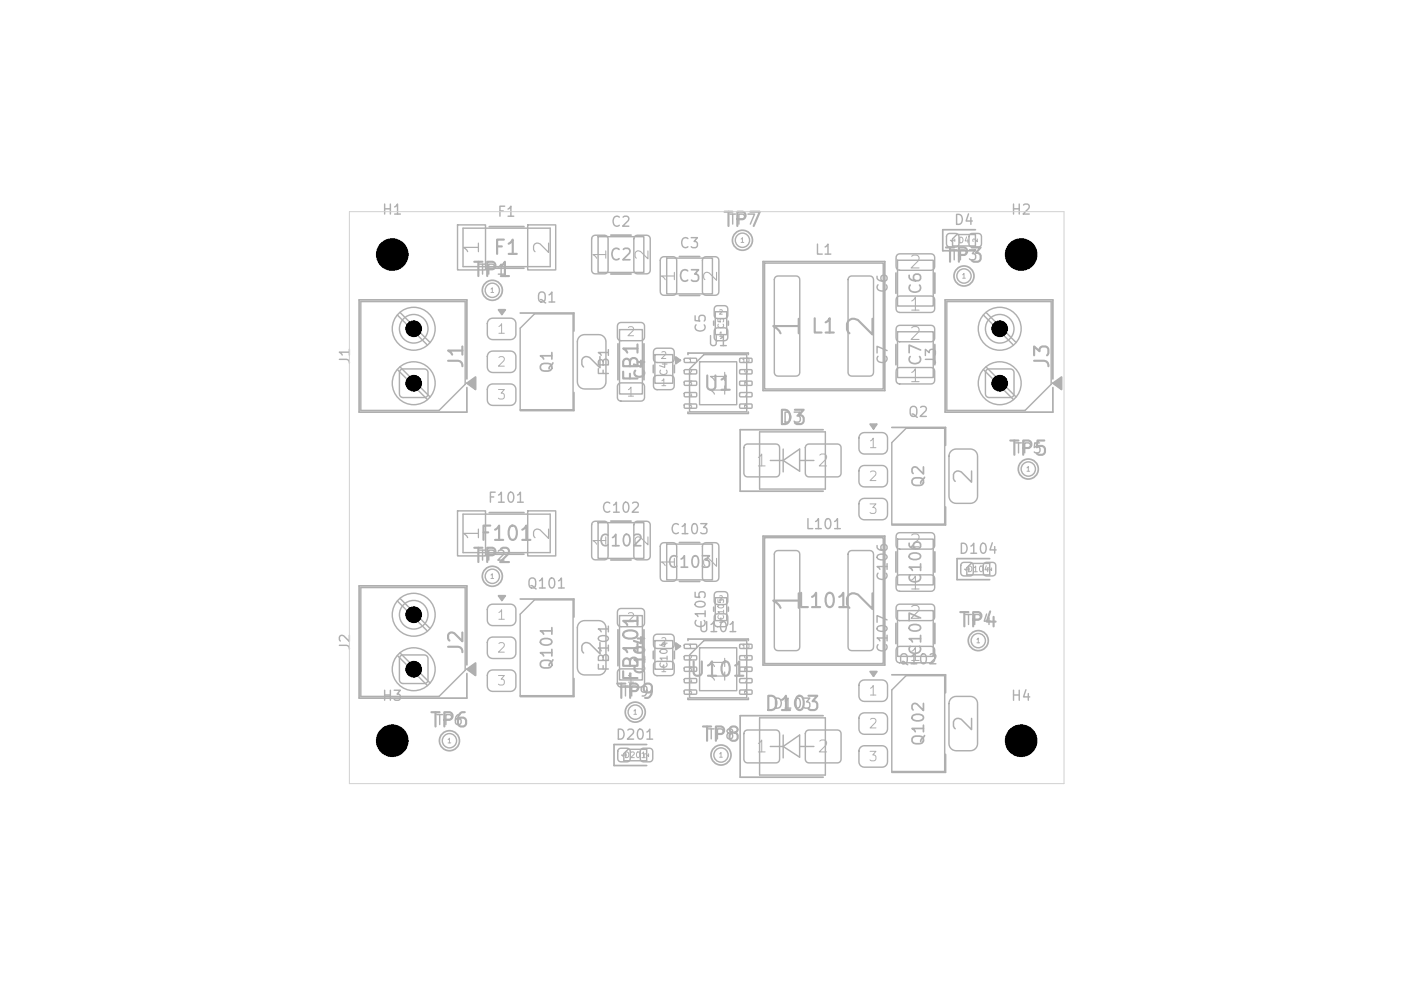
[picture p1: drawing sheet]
<svg xmlns="http://www.w3.org/2000/svg" width="297mm" height="210mm" viewBox="0 0 297 210" stroke-linecap="round" stroke-linejoin="round" font-family="sans-serif">
<defs><g id="words">
<g font-size="5.3" fill="#afafaf">
<text x="169.3" y="71.5" transform="rotate(-90 169.3 71.5)">1</text>
<text x="184.7" y="71.5" transform="rotate(-90 184.7 71.5)">2</text>
<text x="169.3" y="129.1" transform="rotate(-90 169.3 129.1)">1</text>
<text x="184.7" y="129.1" transform="rotate(-90 184.7 129.1)">2</text>
</g>
<g font-size="3.8" fill="#afafaf">
<text x="127.1" y="78.1" transform="rotate(-90 127.1 78.1)">2</text>
<text x="205.1" y="102.1" transform="rotate(-90 205.1 102.1)">2</text>
<text x="127.1" y="138.1" transform="rotate(-90 127.1 138.1)">2</text>
<text x="205.1" y="154" transform="rotate(-90 205.1 154)">2</text>
</g>
<g font-size="3.2" fill="#afafaf">
<text x="101.4" y="53.7" transform="rotate(-90 101.4 53.7)">1</text>
<text x="116.1" y="53.7" transform="rotate(-90 116.1 53.7)">2</text>
<text x="101.4" y="113.7" transform="rotate(-90 101.4 113.7)">1</text>
<text x="116.1" y="113.7" transform="rotate(-90 116.1 113.7)">2</text>
</g>
<g font-size="3" fill="#afafaf">
<text x="151.5" y="48.3">TP7</text>
<text x="79" y="55.7">H1</text>
<text x="99" y="58.8">TP1</text>
<text x="103.3" y="54.2">F1</text>
<text x="198" y="55.8">TP3</text>
<text x="211" y="55.7">H2</text>
<text x="170" y="70.7">L1</text>
<text x="98" y="77.6" transform="rotate(-90 98 77.6)">J1</text>
<text x="221" y="77.6" transform="rotate(-90 221 77.6)">J3</text>
<text x="134.7" y="80.4" transform="rotate(-90 134.7 80.4)">FB1</text>
<text x="147.4" y="82.7">U1</text>
<text x="153" y="83.6" transform="rotate(-90 153 83.6)">11</text>
<text x="163.1" y="89.9">D3</text>
<text x="211.5" y="96.3">TP5</text>
<text x="99" y="118.8">TP2</text>
<text x="100.5" y="114.2">F101</text>
<text x="167.1" y="128.3">L101</text>
<text x="98" y="137.6" transform="rotate(-90 98 137.6)">J2</text>
<text x="201" y="132.3">TP4</text>
<text x="134.7" y="143.3" transform="rotate(-90 134.7 143.3)">FB101</text>
<text x="144.6" y="142.7">U101</text>
<text x="153" y="143.6" transform="rotate(-90 153 143.6)">11</text>
<text x="129" y="147.3">TP9</text>
<text x="160.3" y="149.9">D103</text>
<text x="90" y="153.3">TP6</text>
<text x="79" y="157.7">H3</text>
<text x="147" y="156.3">TP8</text>
<text x="211" y="157.7">H4</text>
</g>
<g font-size="2.7" fill="#afafaf">
<text x="128" y="55" transform="rotate(-90 128 55)">1</text>
<text x="136.8" y="55" transform="rotate(-90 136.8 55)">2</text>
<text x="142.4" y="59.5" transform="rotate(-90 142.4 59.5)">1</text>
<text x="151.2" y="59.5" transform="rotate(-90 151.2 59.5)">2</text>
<text x="190.6" y="57">2</text>
<text x="190.6" y="65.9">1</text>
<text x="190.6" y="72">2</text>
<text x="190.6" y="80.9">1</text>
<text x="128" y="115" transform="rotate(-90 128 115)">1</text>
<text x="136.8" y="115" transform="rotate(-90 136.8 115)">2</text>
<text x="142.4" y="119.5" transform="rotate(-90 142.4 119.5)">1</text>
<text x="151.2" y="119.5" transform="rotate(-90 151.2 119.5)">2</text>
<text x="190.6" y="115.5">2</text>
<text x="190.6" y="124.4">1</text>
<text x="190.6" y="130.5">2</text>
<text x="190.6" y="139.4">1</text>
</g>
<g font-size="2.5" fill="#afafaf">
<text x="158.4" y="98.5">1</text>
<text x="171.3" y="98.5">2</text>
<text x="158.4" y="158.5">1</text>
<text x="171.3" y="158.5">2</text>
</g>
<g font-size="2.4" fill="#afafaf">
<text x="127.8" y="55.2">C2</text>
<text x="142.2" y="59.7">C3</text>
<text x="194" y="62" transform="rotate(-90 194 62)">C6</text>
<text x="194" y="77" transform="rotate(-90 194 77)">C7</text>
<text x="116.6" y="78.5" transform="rotate(-90 116.6 78.5)">Q1</text>
<text x="194.6" y="102.5" transform="rotate(-90 194.6 102.5)">Q2</text>
<text x="125.5" y="115.2">C102</text>
<text x="139.9" y="119.7">C103</text>
<text x="194" y="122.8" transform="rotate(-90 194 122.8)">C106</text>
<text x="194" y="137.8" transform="rotate(-90 194 137.8)">C107</text>
<text x="116.6" y="140.8" transform="rotate(-90 116.6 140.8)">Q101</text>
<text x="194.6" y="156.7" transform="rotate(-90 194.6 156.7)">Q102</text>
</g>
<g font-size="2.1" fill="#afafaf">
<text x="80" y="45.5">H1</text>
<text x="104.2" y="46">F1</text>
<text x="152.8" y="47.7">TP7</text>
<text x="200.1" y="47.7">D4</text>
<text x="212" y="45.5">H2</text>
<text x="128.1" y="48.1">C2</text>
<text x="142.5" y="52.6">C3</text>
<text x="170.9" y="53.9">L1</text>
<text x="100.3" y="58.2">TP1</text>
<text x="199.3" y="55.2">TP3</text>
<text x="112.4" y="64">Q1</text>
<text x="186.8" y="61.7" transform="rotate(-90 186.8 61.7)">C6</text>
<text x="148.6" y="70.1" transform="rotate(-90 148.6 70.1)">C5</text>
<text x="74" y="76.7" transform="rotate(-90 74 76.7)">J1</text>
<text x="148.4" y="73.1">U1</text>
<text x="186.8" y="76.7" transform="rotate(-90 186.8 76.7)">C7</text>
<text x="197" y="76.7" transform="rotate(-90 197 76.7)">J3</text>
<text x="128.3" y="79.1" transform="rotate(-90 128.3 79.1)">FB1</text>
<text x="135.9" y="79.7" transform="rotate(-90 135.9 79.7)">C4</text>
<text x="164.1" y="89.2">D3</text>
<text x="190.4" y="88">Q2</text>
<text x="212.8" y="95.7">TP5</text>
<text x="102.2" y="106">F101</text>
<text x="126.1" y="108.1">C102</text>
<text x="140.5" y="112.6">C103</text>
<text x="168.9" y="111.5">L101</text>
<text x="100.3" y="118.2">TP2</text>
<text x="201.1" y="116.7">D104</text>
<text x="110.4" y="124">Q101</text>
<text x="186.8" y="122.2" transform="rotate(-90 186.8 122.2)">C106</text>
<text x="202.3" y="131.7">TP4</text>
<text x="74" y="136.7" transform="rotate(-90 74 136.7)">J2</text>
<text x="146.4" y="133.1">U101</text>
<text x="148.6" y="132.1" transform="rotate(-90 148.6 132.1)">C105</text>
<text x="186.8" y="137.2" transform="rotate(-90 186.8 137.2)">C107</text>
<text x="128.3" y="141.1" transform="rotate(-90 128.3 141.1)">FB101</text>
<text x="135.9" y="141.7" transform="rotate(-90 135.9 141.7)">C104</text>
<text x="188.4" y="139.9">Q102</text>
<text x="80" y="147.5">H3</text>
<text x="130.3" y="146.7">TP9</text>
<text x="162.1" y="149.2">D103</text>
<text x="212" y="147.5">H4</text>
<text x="91.3" y="152.7">TP6</text>
<text x="129.1" y="155.7">D201</text>
<text x="148.3" y="155.7">TP8</text>
</g>
<g font-size="2" fill="#afafaf">
<text x="85.7" y="70.5">2</text>
<text x="104.1" y="70.5">1</text>
<text x="208.7" y="70.5">2</text>
<text x="104.1" y="77.4">2</text>
<text x="85.7" y="81.9">1</text>
<text x="208.7" y="81.9">1</text>
<text x="104.1" y="84.3">3</text>
<text x="182.1" y="94.5">1</text>
<text x="182.1" y="101.4">2</text>
<text x="182.1" y="108.3">3</text>
<text x="85.7" y="130.5">2</text>
<text x="104.1" y="130.5">1</text>
<text x="104.1" y="137.4">2</text>
<text x="85.7" y="141.9">1</text>
<text x="104.1" y="144.3">3</text>
<text x="182.1" y="146.4">1</text>
<text x="182.1" y="153.3">2</text>
<text x="182.1" y="160.2">3</text>
</g>
<g font-size="1.9" fill="#afafaf">
<text x="131.3" y="71">2</text>
<text x="131.3" y="83.7">1</text>
<text x="131.3" y="131">2</text>
<text x="131.3" y="143.7">1</text>
</g>
<g font-size="1.5" fill="#afafaf">
<text x="140.5" y="79" transform="rotate(-90 140.5 79)">C4</text>
<text x="140.5" y="140.4" transform="rotate(-90 140.5 140.4)">C104</text>
</g>
<g font-size="1.4" fill="#afafaf">
<text x="138.5" y="75.7">2</text>
<text x="138.5" y="81.4">1</text>
<text x="138.5" y="135.7">2</text>
<text x="138.5" y="141.4">1</text>
</g>
<g font-size="1.2" fill="#afafaf">
<text x="201" y="51.3">D4</text>
<text x="152.2" y="69.1" transform="rotate(-90 152.2 69.1)">C5</text>
<text x="202.9" y="120.3">D104</text>
<text x="152.2" y="130.2" transform="rotate(-90 152.2 130.2)">C105</text>
<text x="130.9" y="159.3">D201</text>
</g>
<g font-size="1" fill="#afafaf">
<text x="155.3" y="51.2">1</text>
<text x="201.8" y="58.7">1</text>
<text x="102.8" y="61.7">1</text>
<text x="215.3" y="99.2">1</text>
<text x="102.8" y="121.7">1</text>
<text x="204.8" y="135.2">1</text>
<text x="132.8" y="150.2">1</text>
<text x="93.8" y="156.2">1</text>
<text x="150.8" y="159.2">1</text>
</g>
<g font-size=".9" fill="#afafaf">
<text x="200.7" y="51" transform="rotate(-90 200.7 51)">1</text>
<text x="205.4" y="51" transform="rotate(-90 205.4 51)">2</text>
<text x="150.8" y="70.9">1</text>
<text x="150.8" y="66.2">2</text>
<text x="144.4" y="76.3">1</text>
<text x="155.6" y="76.3">10</text>
<text x="144.4" y="78.7">2</text>
<text x="144.4" y="81.1">3</text>
<text x="144.4" y="83.5">4</text>
<text x="156" y="83.5">7</text>
<text x="156" y="81.1">8</text>
<text x="156" y="78.7">9</text>
<text x="144.4" y="85.9">5</text>
<text x="156" y="85.9">6</text>
<text x="203.7" y="120" transform="rotate(-90 203.7 120)">1</text>
<text x="208.4" y="120" transform="rotate(-90 208.4 120)">2</text>
<text x="150.8" y="130.9">1</text>
<text x="150.8" y="126.2">2</text>
<text x="144.4" y="136.3">1</text>
<text x="155.6" y="136.3">10</text>
<text x="144.4" y="138.7">2</text>
<text x="144.4" y="141.1">3</text>
<text x="144.4" y="143.5">4</text>
<text x="156" y="143.5">7</text>
<text x="156" y="141.1">8</text>
<text x="156" y="138.7">9</text>
<text x="144.4" y="145.9">5</text>
<text x="156" y="145.9">6</text>
<text x="131.7" y="159" transform="rotate(-90 131.7 159)">1</text>
<text x="136.4" y="159" transform="rotate(-90 136.4 159)">2</text>
</g>
</g></defs>
<g fill="none" stroke="#afafaf" stroke-width=".36">
<path d="M141.8 74.9l1 .7-1 .7zM144.4 74.4v-.3h12.7v.3M144.4 86.4v.3h12.7v-.3M142.6 113.8h4.3M137.1 136.6v1.6M141.5 136.6v1.6M142.6 122h4.3"/>
<circle cx="155.8" cy="50.4" r="2.1"/>
</g>
<path d="M139.9 114.2h9.6v7.5h-9.6zM137.5 134.4h3.7v6h-3.7z" fill="none" stroke="#afafaf" stroke-width=".3"/>
<path d="M141.8 74.9l1 .7-1 .7z" fill="#afafaf"/>
<path d="M160.5 55.2h24.9v26.4h-24.9zM109.2 68.9l3-3h8.1v20.1h-11.1zM144.7 77.4l3-3h9v12h-12zM160.5 112.8h24.9v26.4h-24.9z" fill="none" stroke="#afafaf" stroke-width=".3"/>
<g fill="none" stroke="#afafaf" stroke-width=".36">
<path d="M160.2 54.9h25.5v27h-25.5zM104.6 65h1.5l-.8 1zM109.2 65.7h11.3v3.8M120.5 82.4v3.7h-11.3M160.2 112.5h25.5v27h-25.5z"/>
<circle cx="205.3" cy="134.4" r="2.1"/>
</g>
<path d="M104.6 65h1.5l-.8 1z" fill="#afafaf"/>
<path d="M102.7 47.5h7.3M102.7 56.3h7.3M207.7 117.2h-6.8v4.4h6.8M182.6 140.9h1.5l-.8 1zM187.2 141.6h11.3v3.8M198.5 158.3v3.7h-11.3" fill="none" stroke="#afafaf" stroke-width=".36"/>
<path d="M97.2 47.9h18.3v8h-18.3zM203.8 118.2h3.9v2.4h-4.8v-1.5zM190.2 141.8h8.1v20.1h-11.1v-17.1z" fill="none" stroke="#afafaf" stroke-width=".3"/>
<path d="M182.6 140.9h1.5l-.8 1z" fill="#afafaf"/>
<g fill="none" stroke="#afafaf" stroke-width=".36">
<path d="M188.1 57.3v4.2M196.2 57.3v4.2M149.8 67.4v.8M152.9 67.4v.8M221 79.5v-16.6h-22.6v23.6h22.6v-5.2M172.8 90.2h-17.4v12.9h17.4M221 80.4l1.8-1.3v2.6zM128.2 109.3h4.3M128.2 117.5h4.3M188.1 130.8v4.2M196.2 130.8v4.2"/>
<circle cx="103.3" cy="60.9" r="2.1"/>
<circle cx="103.3" cy="120.9" r="2.1"/>
<circle cx="94.3" cy="155.4" r="2.1"/>
</g>
<g fill="none" stroke="#afafaf" stroke-width=".3">
<path d="M188.4 54.6h7.5v9.6h-7.5zM150.1 65.4h2.4v4.8h-2.4zM198.7 63.3h21.9v17.3l-5.4 5.5h-16.5zM206.4 66.1l6.3 6.3M206.4 77.5l6.3 6.3M207 65.6l6.3 6.2M207 77l6.3 6.3M159.4 90.6h13.8v12h-13.8zM161.7 96.6h2.7M164.4 94.2v4.8M164.4 96.6l3.4-2.4v4.7zM167.8 96.6h3"/>
<path d="M125.5 109.7h9.6v7.5h-9.6zM188.4 128.1h7.5v9.6h-7.5z"/>
<circle cx="209.8" cy="69" r="4.5"/>
<circle cx="209.8" cy="80.4" r="4.5"/>
</g>
<path d="M221 80.4l1.8-1.3v2.6z" fill="#afafaf"/>
<path d="M98 139.5v-16.6h-22.6v23.6h22.6v-5.2M98 140.4l1.8-1.3v2.6z" fill="none" stroke="#afafaf" stroke-width=".36"/>
<g fill="none" stroke="#afafaf" stroke-width=".3">
<path d="M75.7 123.3h21.9v17.3l-5.4 5.5h-16.5zM83.4 126.1l6.3 6.3M83.4 137.5l6.3 6.3M84 125.6l6.3 6.2M84 137l6.3 6.3"/>
<circle cx="86.8" cy="129" r="4.5"/>
<circle cx="86.8" cy="140.4" r="4.5"/>
</g>
<path d="M98 140.4l1.8-1.3v2.6z" fill="#afafaf"/>
<path d="M129.7 72.1v7.6M135.2 72.1v7.6M188.1 72.3v4.2M196.2 72.3v4.2M182.6 89h1.5l-.8 1zM187.2 89.7h11.3v3.8M198.5 106.4v3.7h-11.3M129.7 132.1v7.6M135.2 132.1v7.6M149.8 127.4v.8M152.9 127.4v.8M135.7 156.2h-6.8v4.4h6.8" fill="none" stroke="#afafaf" stroke-width=".36"/>
<path d="M130 69.2h4.8v13.5h-4.8zM188.4 69.6h7.5v9.6h-7.5zM190.2 89.9h8.1v20.1h-11.1v-17.1zM130 129.2h4.8v13.5h-4.8zM150.1 125.4h2.4v4.8h-2.4zM130.9 158.1l.9-.9h3.9v2.4h-4.8z" fill="none" stroke="#afafaf" stroke-width=".3"/>
<path d="M182.6 89h1.5l-.8 1z" fill="#afafaf"/>
<g fill="none" stroke="#afafaf" stroke-width=".36">
<path d="M137.1 76.6v1.6M141.5 76.6v1.6M104.6 125h1.5l-.8 1zM109.2 125.7h11.3v3.8M120.5 142.4v3.7h-11.3M172.8 150.2h-17.4v12.9h17.4"/>
<circle cx="133.3" cy="149.4" r="2.1"/>
</g>
<path d="M137.5 74.4h3.7v6h-3.7zM109.2 128.9l3-3h8.1v20.1h-11.1zM159.4 150.6h13.8v12h-13.8zM161.7 156.6h2.7M164.4 154.2v4.8M164.4 156.6l3.4-2.4v4.7zM167.8 156.6h3" fill="none" stroke="#afafaf" stroke-width=".3"/>
<path d="M104.6 125h1.5l-.8 1z" fill="#afafaf"/>
<g fill="none" stroke="#afafaf" stroke-width=".36">
<path d="M98 79.5v-16.6h-22.6v23.6h22.6v-5.2M98 80.4l1.8-1.3v2.6zM188.1 115.8v4.2M196.2 115.8v4.2"/>
<circle cx="215.8" cy="98.4" r="2.1"/>
</g>
<g fill="none" stroke="#afafaf" stroke-width=".3">
<path d="M75.7 63.3h21.9v17.3l-5.4 5.5h-16.5zM83.4 66.1l6.3 6.3M83.4 77.5l6.3 6.3M84 65.6l6.3 6.2M84 77l6.3 6.3M188.4 113.1h7.5v9.6h-7.5z"/>
<circle cx="86.8" cy="69" r="4.5"/>
<circle cx="86.8" cy="80.4" r="4.5"/>
</g>
<path d="M98 80.4l1.8-1.3v2.6z" fill="#afafaf"/>
<g fill="none" stroke="#afafaf" stroke-width=".36">
<path d="M128.2 49.3h4.3M128.2 57.5h4.3M142.6 53.8h4.3M204.7 48.2h-6.8v4.4h6.8M142.6 62h4.3M102.7 107.5h7.3M102.7 116.3h7.3M141.8 134.9l1 .7-1 .7zM144.4 134.4v-.3h12.7v.3M144.4 146.4v.3h12.7v-.3"/>
<circle cx="202.3" cy="57.9" r="2.1"/>
<circle cx="151.3" cy="158.4" r="2.1"/>
</g>
<path d="M125.5 49.7h9.6v7.5h-9.6zM139.9 54.2h9.6v7.5h-9.6zM200.8 49.2h3.9v2.4h-4.8v-1.5zM97.2 107.9h18.3v8h-18.3z" fill="none" stroke="#afafaf" stroke-width=".3"/>
<path d="M141.8 134.9l1 .7-1 .7z" fill="#afafaf"/>
<g fill="none" stroke="#afafaf" stroke-width=".3">
<path d="M96 47.2h5.9v9.4h-5.9zM110.8 47.2h5.8v9.4h-5.8zM124.4 49.6l.5-.2h2a.75 .75 0 0 1 .7 .7v6.6a.75 .75 0 0 1-.7 .8h-2a.75 .75 0 0 1-.7-.8v-6.6zM133.3 49.6l.5-.2h1.9a.75 .75 0 0 1 .8 .7v6.6a.75 .75 0 0 1-.8 .8h-1.9a.75 .75 0 0 1-.8-.8v-6.6zM138.8 54.1l.5-.2h2a.75 .75 0 0 1 .7 .7v6.6a.75 .75 0 0 1-.7 .8h-2a.75 .75 0 0 1-.7-.8v-6.6zM147.7 54.1l.5-.2h1.9a.75 .75 0 0 1 .8 .7v6.6a.75 .75 0 0 1-.8 .8h-1.9a.75 .75 0 0 1-.8-.8v-6.6zM162.7 58.1l.6-.2h3.8a.75 .75 0 0 1 .8 .8v19.5a.75 .75 0 0 1-.8 .7h-3.8a.75 .75 0 0 1-.8-.7v-19.5zM178.2 58.1l.6-.2h3.8a.75 .75 0 0 1 .7 .8v19.5a.75 .75 0 0 1-.7 .7h-3.8a.75 .75 0 0 1-.8-.7v-19.5zM188.3 53.5l.5-.2h6.6a.75 .75 0 0 1 .8 .7v2a.75 .75 0 0 1-.8 .7h-6.6a.75 .75 0 0 1-.7-.7v-2zM198.9 49.2l.4-.2h1.3a.66 .66 0 0 1 .7 .6v1.6a.66 .66 0 0 1-.7 .6h-1.3a.66 .66 0 0 1-.6-.6v-1.6zM203.6 49.2l.4-.2h1.4a.66 .66 0 0 1 .6 .6v1.6a.66 .66 0 0 1-.6 .6h-1.4a.66 .66 0 0 1-.6-.6v-1.6zM84.1 77.6l.5-.2h4.5a.75 .75 0 0 1 .7 .8v4.5a.75 .75 0 0 1-.7 .7h-4.5a.75 .75 0 0 1-.8-.7v-4.5z"/>
<path d="M102.8 67l.6-.2h3.8a1.13 1.13 0 0 1 1.1 1.1v2.2a1.12 1.12 0 0 1-1.1 1.2h-3.8a1.13 1.13 0 0 1-1.1-1.2v-2.5zM102.8 73.9l.6-.2h3.8a1.12 1.12 0 0 1 1.1 1.1v2.2a1.12 1.12 0 0 1-1.1 1.2h-3.8a1.12 1.12 0 0 1-1.1-1.2v-2.5zM121.6 70.6l.8-.4h3.3a1.5 1.5 0 0 1 1.5 1.5v8.4a1.5 1.5 0 0 1-1.5 1.5h-3a1.5 1.5 0 0 1-1.5-1.5v-8.4l.2-.7zM129.8 67.9l.5-.2h4.2a.75 .75 0 0 1 .8 .7v2.3a.75 .75 0 0 1-.8 .8h-4.2a.75 .75 0 0 1-.7-.8v-2.3zM137.4 79l.5-.2h2.9a.75 .75 0 0 1 .7 .7v1.5a.75 .75 0 0 1-.7 .8h-2.9a.75 .75 0 0 1-.7-.8v-1.5zM137.4 73.3l.5-.2h2.9a.75 .75 0 0 1 .7 .7v1.5a.75 .75 0 0 1-.7 .8h-2.9a.75 .75 0 0 1-.7-.8v-1.5zM143.7 75.2h2.4l.1 .7-.2 .2-2.2-.1-.2-.2zM143.7 77.6h2.4l.1 .7-.2 .2-2.2-.1-.2-.2zM146.8 75.9h7.8v9h-7.8zM150.1 69l.5-.2h1.5a.68 .68 0 0 1 .7 .7v1.3a.68 .68 0 0 1-.7 .7h-1.5a.68 .68 0 0 1-.7-.7v-1.3zM150.1 64.3l.5-.2h1.5a.68 .68 0 0 1 .7 .7v1.4a.68 .68 0 0 1-.7 .6h-1.5a.68 .68 0 0 1-.7-.6v-1.4zM155.3 77.6h2.4l.1 .7-.2 .2-2.2-.1-.2-.2z"/>
<path d="M155.3 75.2h2.4l.1 .7-.2 .2-2.2-.1-.2-.2zM188.3 62.3l.5-.2h6.6a.75 .75 0 0 1 .8 .8v1.9a.75 .75 0 0 1-.8 .8h-6.6a.75 .75 0 0 1-.7-.8v-1.9zM188.3 77.3l.5-.2h6.6a.75 .75 0 0 1 .8 .8v1.9a.75 .75 0 0 1-.8 .8h-6.6a.75 .75 0 0 1-.7-.8v-1.9zM188.3 68.5l.5-.2h6.6a.75 .75 0 0 1 .8 .7v2a.75 .75 0 0 1-.8 .7h-6.6a.75 .75 0 0 1-.7-.7v-2zM207.1 77.6l.5-.2h4.5a.75 .75 0 0 1 .7 .8v4.5a.75 .75 0 0 1-.7 .7h-4.5a.75 .75 0 0 1-.8-.7v-4.5zM102.8 80.8l.6-.2h3.8a1.13 1.13 0 0 1 1.1 1.1v2.2a1.12 1.12 0 0 1-1.1 1.2h-3.8a1.13 1.13 0 0 1-1.1-1.2v-2.5zM129.8 80.5l.5-.2h4.2a.75 .75 0 0 1 .8 .8v2.3a.75 .75 0 0 1-.8 .8h-4.2a.75 .75 0 0 1-.7-.8v-2.3zM143.7 80h2.4l.1 .7-.2 .2-2.2-.1-.2-.2zM143.7 82.4h2.4l.1 .7-.2 .2-2.2-.1-.2-.2zM143.7 84.8h2.4l.1 .7-.2 .2-2.2-.1-.2-.2zM155.3 84.8h2.4l.1 .7-.2 .2-2.2-.1-.2-.2zM155.3 82.4h2.4l.1 .7-.2 .2-2.2-.1-.2-.2z"/>
<path d="M155.3 80h2.4l.1 .7-.2 .2-2.2-.1-.2-.2zM156.4 93.4l.5-.2h6a.75 .75 0 0 1 .7 .7v5.4a.75 .75 0 0 1-.7 .8h-6a.75 .75 0 0 1-.8-.8v-5.4zM169.3 93.4l.5-.2h6a.75 .75 0 0 1 .7 .7v5.4a.75 .75 0 0 1-.7 .8h-6a.75 .75 0 0 1-.8-.8v-5.4zM180.8 91l.6-.2h3.8a1.12 1.12 0 0 1 1.1 1.1v2.2a1.13 1.13 0 0 1-1.1 1.2h-3.8a1.12 1.12 0 0 1-1.1-1.2v-2.5zM180.8 97.9l.6-.2h3.8a1.12 1.12 0 0 1 1.1 1.1v2.2a1.13 1.13 0 0 1-1.1 1.2h-3.8a1.13 1.13 0 0 1-1.1-1.2v-2.5zM199.6 94.6l.8-.4h3.3a1.5 1.5 0 0 1 1.5 1.5v8.4a1.5 1.5 0 0 1-1.5 1.5h-3a1.5 1.5 0 0 1-1.5-1.5v-8.4l.2-.7zM96 107.2h5.9v9.4h-5.9zM110.8 107.2h5.8v9.4h-5.8zM124.4 109.6l.5-.2h2a.75 .75 0 0 1 .7 .7v6.6a.75 .75 0 0 1-.7 .8h-2a.75 .75 0 0 1-.7-.8v-6.6zM133.3 109.6l.5-.2h1.9a.75 .75 0 0 1 .8 .7v6.6a.75 .75 0 0 1-.8 .8h-1.9a.75 .75 0 0 1-.8-.8v-6.6zM138.8 114.1l.5-.2h2a.75 .75 0 0 1 .7 .7v6.6a.75 .75 0 0 1-.7 .8h-2a.75 .75 0 0 1-.7-.8v-6.6zM147.7 114.1l.5-.2h1.9a.75 .75 0 0 1 .8 .7v6.6a.75 .75 0 0 1-.8 .8h-1.9a.75 .75 0 0 1-.8-.8v-6.6z"/>
<path d="M162.7 115.7l.6-.2h3.8a.75 .75 0 0 1 .8 .8v19.5a.75 .75 0 0 1-.8 .7h-3.8a.75 .75 0 0 1-.8-.7v-19.5zM178.2 115.7l.6-.2h3.8a.75 .75 0 0 1 .7 .8v19.5a.75 .75 0 0 1-.7 .7h-3.8a.75 .75 0 0 1-.8-.7v-19.5zM180.8 104.8l.6-.2h3.8a1.13 1.13 0 0 1 1.1 1.1v2.2a1.13 1.13 0 0 1-1.1 1.2h-3.8a1.13 1.13 0 0 1-1.1-1.2v-2.5zM188.3 112l.5-.2h6.6a.75 .75 0 0 1 .8 .7v2a.75 .75 0 0 1-.8 .7h-6.6a.75 .75 0 0 1-.7-.7v-2zM201.9 118.2l.4-.2h1.3a.66 .66 0 0 1 .7 .6v1.6a.66 .66 0 0 1-.7 .6h-1.3a.66 .66 0 0 1-.6-.6v-1.6zM206.6 118.2l.4-.2h1.4a.66 .66 0 0 1 .6 .6v1.6a.66 .66 0 0 1-.6 .6h-1.4a.66 .66 0 0 1-.6-.6v-1.6zM84.1 137.6l.5-.2h4.5a.75 .75 0 0 1 .7 .8v4.5a.75 .75 0 0 1-.7 .7h-4.5a.75 .75 0 0 1-.8-.7v-4.5zM102.8 127l.6-.2h3.8a1.12 1.12 0 0 1 1.1 1.1v2.2a1.12 1.12 0 0 1-1.1 1.2h-3.8a1.12 1.12 0 0 1-1.1-1.2v-2.5zM102.8 133.9l.6-.2h3.8a1.13 1.13 0 0 1 1.1 1.1v2.2a1.12 1.12 0 0 1-1.1 1.2h-3.8a1.13 1.13 0 0 1-1.1-1.2v-2.5zM121.6 130.6l.8-.4h3.3a1.5 1.5 0 0 1 1.5 1.5v8.4a1.5 1.5 0 0 1-1.5 1.5h-3a1.5 1.5 0 0 1-1.5-1.5v-8.4l.2-.7zM129.8 127.9l.5-.2h4.2a.75 .75 0 0 1 .8 .7v2.3a.75 .75 0 0 1-.8 .8h-4.2a.75 .75 0 0 1-.7-.8v-2.3zM137.4 139l.5-.2h2.9a.75 .75 0 0 1 .7 .7v1.5a.75 .75 0 0 1-.7 .8h-2.9a.75 .75 0 0 1-.7-.8v-1.5z"/>
<path d="M137.4 133.3l.5-.2h2.9a.75 .75 0 0 1 .7 .7v1.5a.75 .75 0 0 1-.7 .8h-2.9a.75 .75 0 0 1-.7-.8v-1.5zM143.7 135.2h2.4l.1 .7-.2 .2-2.2-.1-.2-.2zM143.7 137.6h2.4l.1 .7-.2 .2-2.2-.1-.2-.2zM144.7 137.4l3-3h9v12h-12zM146.8 135.9h7.8v9h-7.8zM150.1 129l.5-.2h1.5a.68 .68 0 0 1 .7 .7v1.3a.68 .68 0 0 1-.7 .7h-1.5a.68 .68 0 0 1-.7-.7v-1.3zM150.1 124.3l.5-.2h1.5a.68 .68 0 0 1 .7 .7v1.4a.68 .68 0 0 1-.7 .6h-1.5a.68 .68 0 0 1-.7-.6v-1.4zM155.3 137.6h2.4l.1 .7-.2 .2-2.2-.1-.2-.2zM155.3 135.2h2.4l.1 .7-.2 .2-2.2-.1-.2-.2zM188.3 135.8l.5-.2h6.6a.75 .75 0 0 1 .8 .8v1.9a.75 .75 0 0 1-.8 .8h-6.6a.75 .75 0 0 1-.7-.8v-1.9zM188.3 127l.5-.2h6.6a.75 .75 0 0 1 .8 .7v2a.75 .75 0 0 1-.8 .7h-6.6a.75 .75 0 0 1-.7-.7v-2zM188.3 120.8l.5-.2h6.6a.75 .75 0 0 1 .8 .8v1.9a.75 .75 0 0 1-.8 .8h-6.6a.75 .75 0 0 1-.7-.8v-1.9z"/>
<path d="M102.8 140.8l.6-.2h3.8a1.12 1.12 0 0 1 1.1 1.1v2.2a1.12 1.12 0 0 1-1.1 1.2h-3.8a1.12 1.12 0 0 1-1.1-1.2v-2.5zM129.8 140.5l.5-.2h4.2a.75 .75 0 0 1 .8 .8v2.3a.75 .75 0 0 1-.8 .8h-4.2a.75 .75 0 0 1-.7-.8v-2.3zM129.9 157.2l.4-.2h1.3a.66 .66 0 0 1 .7 .6v1.6a.66 .66 0 0 1-.7 .6h-1.3a.66 .66 0 0 1-.6-.6v-1.6zM134.6 157.2l.4-.2h1.4a.66 .66 0 0 1 .6 .6v1.6a.66 .66 0 0 1-.6 .6h-1.4a.66 .66 0 0 1-.6-.6v-1.6zM143.7 140h2.4l.1 .7-.2 .2-2.2-.1-.2-.2zM143.7 142.4h2.4l.1 .7-.2 .2-2.2-.1-.2-.2zM143.7 144.8h2.4l.1 .7-.2 .2-2.2-.1-.2-.2zM155.3 144.8h2.4l.1 .7-.2 .2-2.2-.1-.2-.2zM155.3 142.4h2.4l.1 .7-.2 .2-2.2-.1-.2-.2zM155.3 140h2.4l.1 .7-.2 .2-2.2-.1-.2-.2zM156.4 153.4l.5-.2h6a.75 .75 0 0 1 .7 .7v5.4a.75 .75 0 0 1-.7 .8h-6a.75 .75 0 0 1-.8-.8v-5.4zM169.3 153.4l.5-.2h6a.75 .75 0 0 1 .7 .7v5.4a.75 .75 0 0 1-.7 .8h-6a.75 .75 0 0 1-.8-.8v-5.4z"/>
<path d="M180.8 142.9l.6-.2h3.8a1.13 1.13 0 0 1 1.1 1.1v2.2a1.13 1.13 0 0 1-1.1 1.2h-3.8a1.13 1.13 0 0 1-1.1-1.2v-2.5zM180.8 149.8l.6-.2h3.8a1.12 1.12 0 0 1 1.1 1.1v2.2a1.13 1.13 0 0 1-1.1 1.2h-3.8a1.12 1.12 0 0 1-1.1-1.2v-2.5zM180.8 156.7l.6-.2h3.8a1.13 1.13 0 0 1 1.1 1.1v2.2a1.13 1.13 0 0 1-1.1 1.2h-3.8a1.13 1.13 0 0 1-1.1-1.2v-2.5zM199.6 146.5l.8-.4h3.3a1.5 1.5 0 0 1 1.5 1.5v8.4a1.5 1.5 0 0 1-1.5 1.5h-3a1.5 1.5 0 0 1-1.5-1.5v-8.4l.2-.7z"/>
<circle cx="82.3" cy="53.4" r="3.3"/>
<circle cx="155.8" cy="50.4" r="1.5"/>
<circle cx="202.3" cy="57.9" r="1.5"/>
<circle cx="214.3" cy="53.4" r="3.3"/>
<circle cx="86.8" cy="69" r="3"/>
<circle cx="103.3" cy="60.9" r="1.5"/>
<circle cx="209.8" cy="69" r="3"/>
<circle cx="215.8" cy="98.4" r="1.5"/>
<circle cx="86.8" cy="129" r="3"/>
<circle cx="103.3" cy="120.9" r="1.5"/>
<circle cx="205.3" cy="134.4" r="1.5"/>
<circle cx="82.3" cy="155.4" r="3.3"/>
<circle cx="94.3" cy="155.4" r="1.5"/>
<circle cx="133.3" cy="149.4" r="1.5"/>
<circle cx="151.3" cy="158.4" r="1.5"/>
<circle cx="214.3" cy="155.4" r="3.3"/>
</g>
<path d="M73.3 44.4h150v120h-150z" fill="none" stroke="#d0d2cd" stroke-width=".21"/>
<g fill="#000" stroke="#000" stroke-width=".21">
<circle cx="82.3" cy="53.4" r="3.3"/>
<circle cx="214.3" cy="53.4" r="3.3"/>
<circle cx="86.8" cy="69" r="1.65"/>
<circle cx="209.8" cy="69" r="1.65"/>
<circle cx="86.8" cy="80.4" r="1.65"/>
<circle cx="209.8" cy="80.4" r="1.65"/>
<circle cx="86.8" cy="129" r="1.65"/>
<circle cx="82.3" cy="155.4" r="3.3"/>
<circle cx="86.8" cy="140.4" r="1.65"/>
<circle cx="214.3" cy="155.4" r="3.3"/>
</g>
<use href="#words"/>
</svg>
